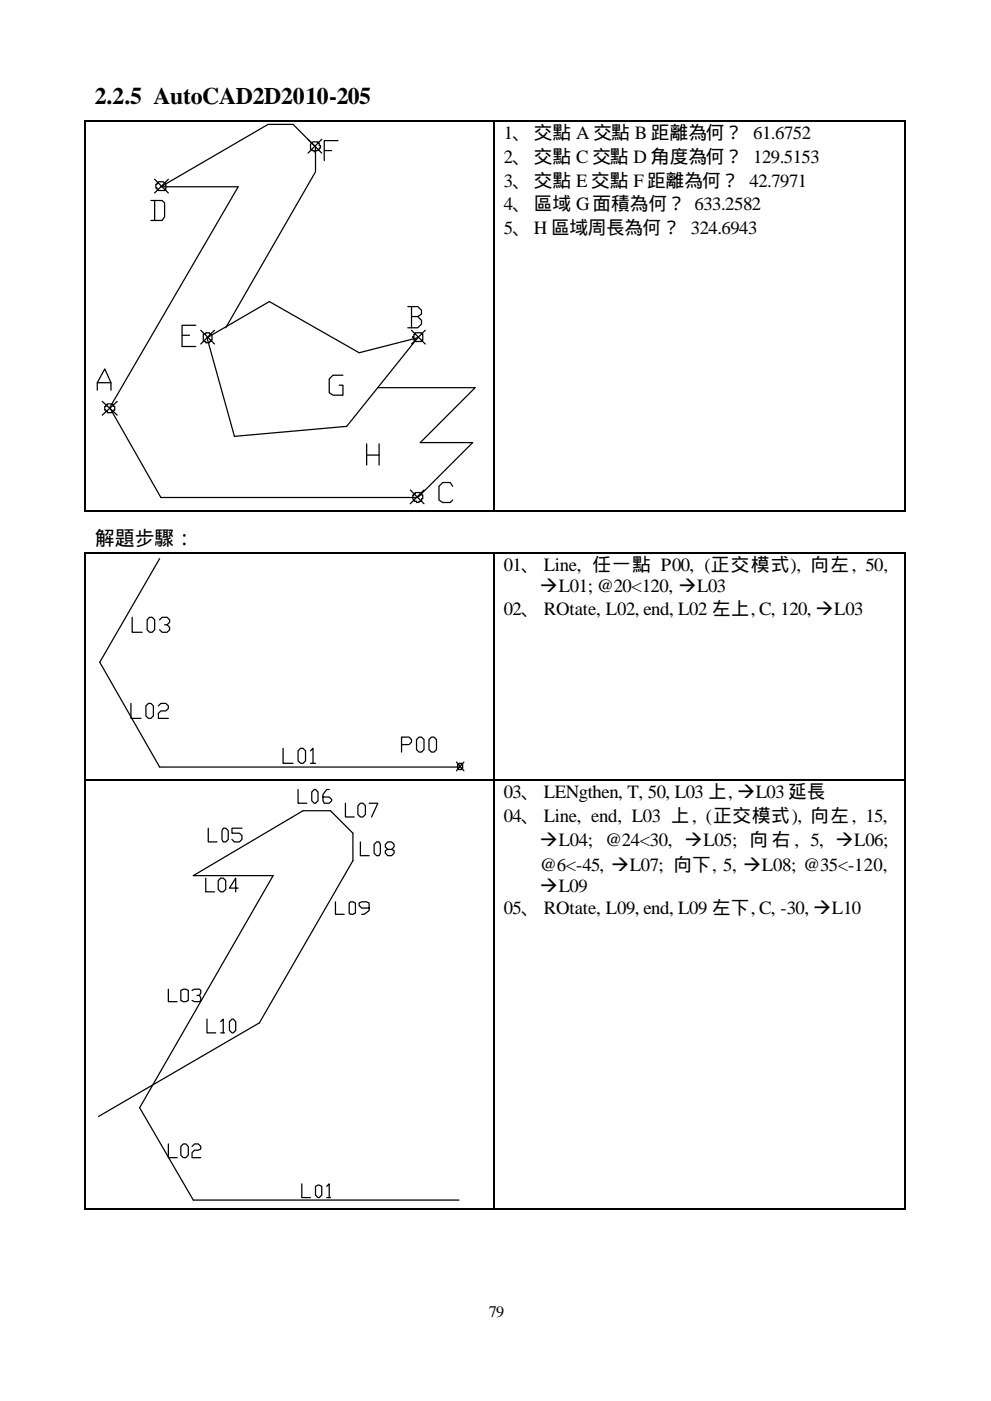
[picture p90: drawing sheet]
<svg xmlns="http://www.w3.org/2000/svg" width="210mm" height="297mm" viewBox="0 0 210 297" stroke-linecap="round" stroke-linejoin="round" font-family="sans-serif">
<defs><g id="words">
<text font-size="5" x="20.1" y="22.1">2.2.5 AutoCAD2D2010-205</text>
<text font-size="4.2" x="20.1" y="115.5">解題步驟：</text>
<g font-size="4">
<text x="106.9" y="29.5">1、交點 A 交點 B 距離為何？ 61.6752</text>
<text x="106.9" y="34.6">2、交點 C 交點 D 角度為何？ 129.5153</text>
<text x="106.9" y="39.6">3、交點 E 交點 F 距離為何？ 42.7971</text>
<text x="106.9" y="44.6">4、區域 G面積為何？ 633.2582</text>
<text x="106.9" y="49.7">5、H 區域周長為何？ 324.6943</text>
<text x="106.9" y="121.1">01、 Line, 任一點 P00, (正交模式), 向左, 50,</text>
<text x="114.6" y="125.6">‡L01; @20&lt;120, ‡L03</text>
<text x="106.9" y="130.4">02、 ROtate, L02, end, L02 左上, C, 120, ‡L03</text>
<text x="106.9" y="169.2">03、 LENgthen, T, 50, L03 上, ‡L03 延長</text>
<text x="106.9" y="174.3">04、 Line, end, L03 上, (正交模式), 向左, 15,</text>
<text x="114.6" y="179.3">‡L04; @24&lt;30, ‡L05; 向 右 , 5, ‡L06;</text>
<text x="114.6" y="184.6">@6&lt;-45, ‡L07; 向下, 5, ‡L08; @35&lt;-120,</text>
<text x="114.6" y="189.1">‡L09</text>
<text x="106.9" y="193.9">05、 ROtate, L09, end, L09 左下, C, -30, ‡L10</text>
</g>
<text font-size="3.4" x="103.7" y="279.3">79</text>
</g></defs>
<g fill="none" stroke="#000" stroke-width=".26">
<path d="M18.1 25.8v82.3M18.3 25.7h86.5M32.8 38l2.9 2.9M33.1 39.1h.2v-.3h.3v-.3h1.1l.5 .6v1h-.3v.3h-1.3l-.3-.3v-.2h-.2zM35.7 38l-2.9 2.9M66.4 30.1h1.1v.2h.2v.6h.3v.5h-.3v.3l-.2 .2h-.6v.3h-.2v-.3h-.6v-.2h-.2v-1.1zM66.9 31.1v5.3l-19 33.1M68.3 32.5l-6.1-6.1h-5.3l-22.8 13.2h16.4l-27.2 46.8 10.8 19.1h54.5l11.7-11.7h-11.1l11.6-11.6h-20.6M68.3 29.5l-2.9 3M68.8 31.9h1.6M71.7 29.8h-2.9v4.2M104.9 25.8v82.3"/>
<path d="M105 25.7h86.8M192 25.8v82.3M32 42.5h2.4l.5 .5v2.9l-.5 .8h-2.4M32.8 42.5v4.2M38.6 71.1h1.6M41.5 69h-2.9v4.5h2.9M42.6 70l2.9 2.9M43.1 70.8h.6v-.2h.7v.2h.3l.3 .3v1h-.3v.3h-.3v.3h-.7v-.3h-.3l-.3-.3zM43.9 71.6l13.2-7.7 19.1 10.9 12.4-3.2-15 18.8-23.9 2.1zM45.5 70l-2.9 2.9M72.8 79.6h-2.2l-.8 .7v3l.8 .5h2.2v-2.1h-.8M86.5 65h2.1l.8 .8v.8l-.8 .5"/>
<path d="M87.3 67.1h1.3l.8 .8v.8l-.8 .8h-2.1M87.3 65v4.5M87.3 70l2.9 2.9M88.1 70.6h1.3v.2h.3v1.3h-.3v.3h-1.3v-.3h-.3v-.5h-.2v-.3h.2v-.5h.3zM90.2 70l-2.9 2.9M20.6 82.7v-1.6l1.6-2.9 1.3 2.9v1.6M20.6 81.1h2.9M21.7 85.1l3.2 2.9M22.5 85.9h.3v-.3h1l.3 .3v.3h.2v.8h-.2v.2l-.3 .3h-1v-.3h-.3v-.2h-.3v-.8h.3zM24.9 85.1l-3.2 2.9M77.8 94.1v4.5M77.8 96.5h2.6"/>
<path d="M80.4 94.1v4.5M18.1 117.4v47.9M18.3 108.3h86.5M18.3 117.3h86.5M33.9 118.4l-12.7 22 12.7 22.2h63.7M87 103.9l3 2.9M87.8 104.7h.3v-.3h1.1v.3h.2v.3h.3v.7h-.3v.6h-.5v.2h-.5v-.2h-.6v-.3l-.2-.3v-.7h.2zM90 103.9l-3 2.9M96 103.1l-.5-.8h-1.6l-.8 .8v2.9l.8 .5h1.6l.5-.5M104.9 117.4v47.9M105 108.3h86.8M105 117.3h86.8"/>
<path d="M192 117.4v47.9M28 130.9v3.2h2.2M31.2 131.4l.5-.5h.6l.5 .5v2.1l-.5 .6h-.6l-.5-.6zM33.9 131.4l.5-.5h1.1l.5 .5v.5l-.5 .6h-.6M35.5 132.5l.5 .5v.5l-.5 .6h-1.1l-.5-.6M27.8 149.1v3.2h2.1M31.5 149.1h.5l.5 .6v2.1l-.5 .5h-.5l-.5-.5v-2.1zM33.6 149.7l.5-.6h1.1l.5 .6v.5l-.5 .5h-1.1l-.5 .6v1h2.1M60.1 158.7v3.1h2.1M63.2 159.2l.6-.5h.5l.5 .5v2.1l-.5 .5h-.5l-.6-.5zM65.9 159.2l.5-.5v3.1M85.2 157.9h1.6l.5-.6v-.5l-.5-.5h-1.6v3.2"/>
<path d="M88.4 156.8l.5-.5h.5l.6 .5v2.1l-.6 .6h-.5l-.5-.6zM91 156.8l.5-.5h.6l.5 .5v2.1l-.5 .6h-.6l-.5-.6zM18.1 165.5v90.8M18.3 165.4h86.5M44.2 175.6v2.9h1.8M47.4 175.6h.5l.5 .5v1.9l-.5 .5h-.5l-.3-.5v-1.9zM51.3 175.6h-2.1v1.1h1.6l.5 .5v.8l-.5 .5h-1.1l-.5-.5M63.2 167.4v2.9h1.9M65.9 161.8h1M66.1 167.9l.6-.5h.2l.6 .5v1.9l-.6 .5h-.2l-.6-.5zM69.8 167.4h-.5l-.8 1.1v1.3l.3 .5h1l.6-.5v-.3l-.6-.5h-1.3M73.3 170.3v2.9h1.8"/>
<path d="M75.9 170.8l.6-.5h.5l.5 .5v1.9l-.5 .5h-.5l-.6-.5zM76.5 178.5v2.9h1.8M78.3 170.3h1.9l-1.4 2.9M79.4 179l.5-.5h.5l.3 .5v1.9l-.3 .5h-.5l-.5-.5zM96.8 161.6l1.6 1.8M97.1 162.1h.3v-.3h.5v.3h.3v.8h-.3v.3h-.5l-.3-.3zM98.4 161.6l-1.6 1.8M104.9 165.5v90.8M105 165.4h86.8M192 165.5v90.8M43.7 186.2v2.9h1.8M46.3 186.7l.5-.5h.6l.5 .5v1.9l-.5 .5h-.6l-.5-.5z"/>
<path d="M50.5 188.3h-1.8l1.3-2.1v2.9M71.2 191.2v2.7h1.8M74.1 191.5l.2-.3h.6l.5 .3v2.1l-.5 .3h-.6l-.2-.3zM78.3 192.5h-1.6l-.5-.5v-.5l.5-.3h1.1l.5 .3v1.6l-1 .8h-.6M82.3 180.1l-.5-.5v-.6l.5-.5h.8l.5 .5v.6l-.5 .5h-.8l-.5 .3v.5l.5 .5h.8l.5-.5v-.5l-.5-.3M35.7 209.7v2.7h1.9M38.4 210l.5-.3h.5l.6 .3v2.1l-.6 .3h-.5l-.5-.3zM40.7 210l.6-.3h1l.3 .3v.5l-.3 .5h-.5M42.3 211l.3 .6v.5l-.3 .3h-1l-.6-.3M43.9 216.1v2.9h1.9M46.8 216.6l.6-.5v2.9M46.8 219h.8"/>
<path d="M48.7 216.6l.5-.5h.3l.5 .5v1.9l-.5 .5h-.3l-.5-.5zM20.9 236.7l34.1-19.8 19.9-34.4v-5.8l-4.8-4.8h-5.8l-23.3 13.7h16.9l-28.3 49.3 11.4 19.5h56.4M18.3 256.4h86.5M35.7 242.5v2.9h1.9M38.4 243.1l.5-.6h.5l.6 .6v1.8l-.6 .5h-.5l-.5-.5zM40.7 243.1l.6-.6h.8l.5 .6v.5l-.5 .3h-.8l-.6 .5v1h1.9M64 251v2.9h1.9M66.9 251.5l.6-.2 .8 .2v1.9l-.6 .5h-.2l-.6-.5zM69.3 251.5l.5-.5v2.9M69.3 253.9h.8M105 256.4h86.8"/>
</g>
<g fill="#000">
<path d="M18 25.6h.3v.2h-.3zM104.8 25.6h.2v.2h-.2zM191.8 25.6h.3v.2h-.3zM18 108.1h.3v.3h-.3zM18 117.1h.3v.3h-.3zM104.8 108.1h.2v.3h-.2zM104.8 117.1h.2v.3h-.2zM191.8 108.1h.3v.3h-.3zM191.8 117.1h.3v.3h-.3zM18 165.3h.3v.2h-.3zM104.8 165.3h.2v.2h-.2zM191.8 165.3h.3v.2h-.3z"/>
<path d="M18 256.3h.3v.3h-.3zM104.8 256.3h.2v.3h-.2zM191.8 256.3h.3v.3h-.3z"/>
</g>
<use href="#words"/>
</svg>
